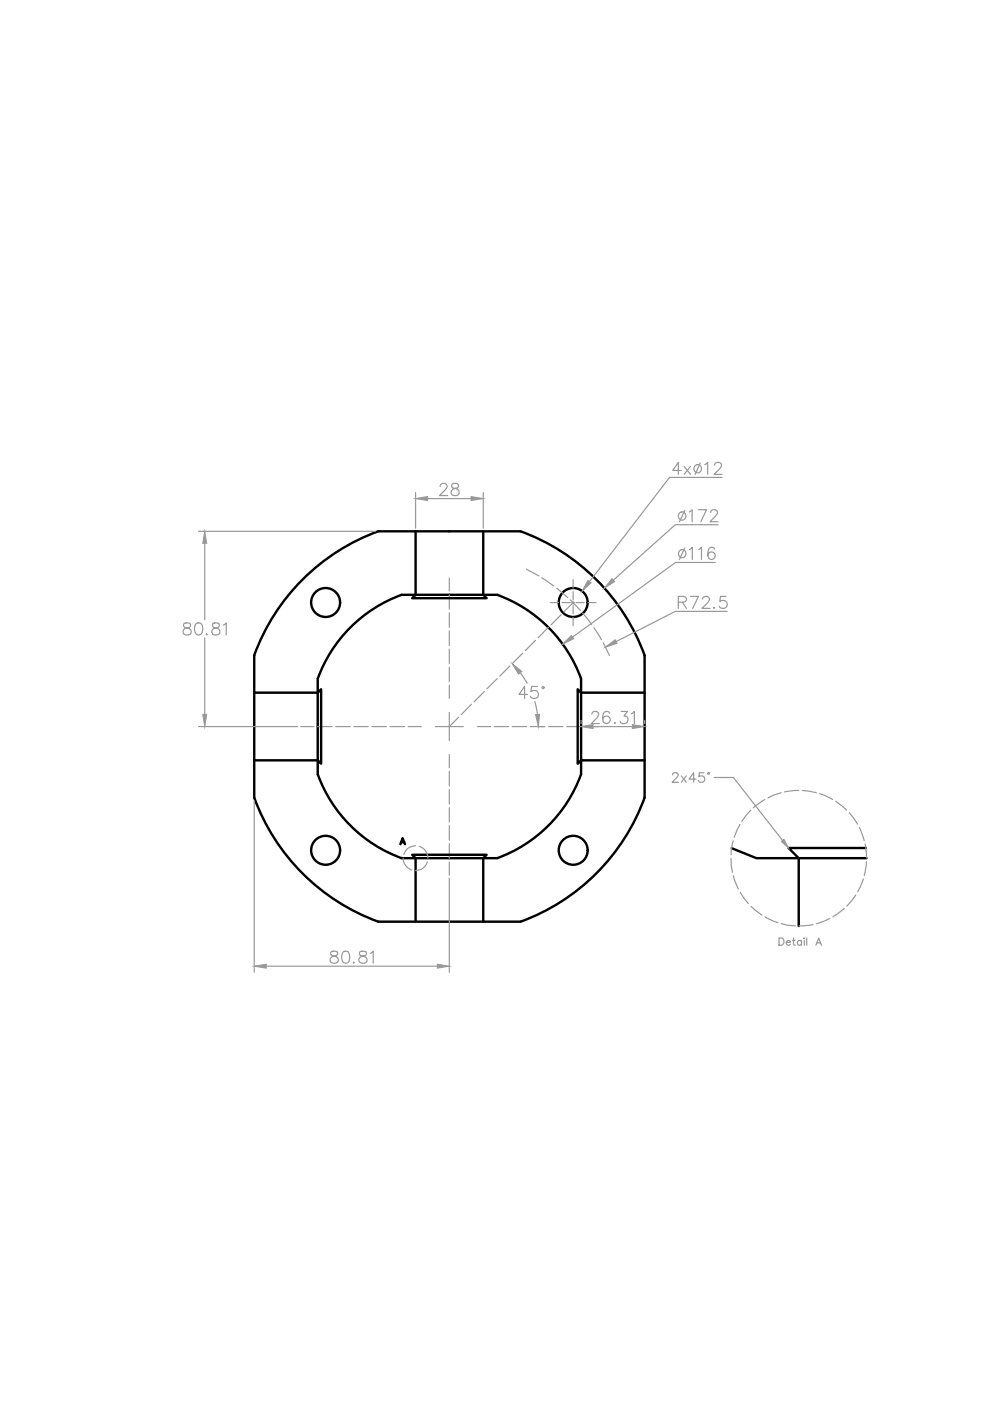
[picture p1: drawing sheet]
<svg xmlns="http://www.w3.org/2000/svg" width="210mm" height="297mm" viewBox="0 0 210 297" stroke-linecap="round" stroke-linejoin="round" font-family="sans-serif">
<!-- layer: 0 -->
<g fill="none" stroke="#000" stroke-width=".51">
<path d="M88.1 112.6v13.5l-.7 .7h15.8l-.7-.7v-13.5M136.7 139v30.1M136.7 139a44 44 0 0 0-26.3-26.4h-30.2a44 44 0 0 0-26.3 26.4v30.1M53.9 146.9h13.5l.7-.8v15.8l-.7-.7h-13.5M67.4 143.9v20.3a29.7 29.7 0 0 0 17.7 17.7M67.4 143.9a29.8 29.8 0 0 1 17.7-17.8h20.3a29.7 29.7 0 0 1 17.8 17.8M123.2 143.9v20.3a29.7 29.7 0 0 1-17.8 17.7M136.7 146.9h-13.5l-.7-.8v15.8l.7-.7h13.5M53.9 169.1a44 44 0 0 0 26.3 26.3h30.1a44 44 0 0 0 26.4-26.3M84.9 179l.5-1.3 .5 1.3M85.1 178.6h.6M155.1 179.8l5.3 2.1h23.3"/>
<path d="M183.6 179.8h-16.4l2.1 2.1v14.4M85.1 181.9h20.3M88.1 195.4v-13.5l-.7-.7h15.8l-.7 .7v13.5"/>
<circle cx="69" cy="127.7" r="3.1"/>
<circle cx="121.5" cy="127.7" r="3.1"/>
<circle cx="69" cy="180.3" r="3.1"/>
<circle cx="121.5" cy="180.3" r="3.1"/>
</g>
<!-- layer: Dim -->
<g fill="none" stroke="#989898" stroke-width=".25">
<path d="M144.5 99.7h-1.9l1.2-1.7v2.6M145 98.9l1.4 1.7M146.4 98.9l-1.4 1.7M148.5 98.2l-1.1 2.4M149.5 98.5l.5-.5v2.6M151.5 98.6l.3-.4a.88 .88 0 0 1 1.1 .1 .89 .89 0 0 1-.3 1.1l-1.2 1.2h1.7M42.1 112.6h37.5M43.4 115.2v16.2M88.1 104.4v7.6M90.6 105.7h9.3M93.3 103.1l.1-.4a.8 .8 0 0 1 1.3 0l.1 .3-.1 .5-1.5 1.6h1.7M95.9 102.6a.51 .51 0 0 0 .2 .9 1.04 1.04 0 0 1 1.2 1.1 .88 .88 0 0 1-.9 .5 .88 .88 0 0 1-.8-.9 1.44 1.44 0 0 1 1.5-.8l.1-.5a.9 .9 0 0 0-1.3-.3z"/>
<path d="M102.5 104.4v7.6M145.2 108.2l-1.1 2.4M145.2 116.2l-1.1 2.4M146.1 108.5l.6-.4v2.5M146.1 116.5l.7-.5v2.6M148.1 108.1h1.7l-1.2 2.5M148.1 116.5l.6-.5v2.6M150.7 108.7a.5 .5 0 0 1 .4-.6h.6a.61 .61 0 0 1 .3 1l-1.4 1.5h1.6M151.5 116.4a.73 .73 0 0 0-1.1-.2 2.13 2.13 0 0 0 0 2.3 .79 .79 0 0 0 1.2-.3 .79 .79 0 0 0-.5-1.1 .79 .79 0 0 0-1 .7M151.7 119.3h-8.5l-21.8 15.8M152.2 111.3h-9l-13.1 11.7M153.1 101.2h-11.1l-17 22.1"/>
<path d="M39 132.2a.54 .54 0 0 0 .3 .9 .93 .93 0 0 1 1 .2 .93 .93 0 0 1 .1 1.1 .97 .97 0 0 1-1.6-.3 .93 .93 0 0 1 1.2-1 .54 .54 0 0 0 .3-.9zM41.6 132.2a.92 .92 0 0 1 1.3 .3 2.04 2.04 0 0 1-.3 2 .82 .82 0 0 1-1.2-.4 2.04 2.04 0 0 1 .2-1.9zM43.4 135.3v16.2M43.8 134.4l-.1 .1 .1 .1 .2-.1M45.1 132.2a.59 .59 0 0 0 .3 .9 .93 .93 0 0 1 1 .2 .93 .93 0 0 1 .1 1.1 .89 .89 0 0 1-1 .2 .89 .89 0 0 1-.6-.8 1.03 1.03 0 0 1 1.2-.7 .54 .54 0 0 0 .3-.9zM47.3 132.5l.7-.4v2.5M95.3 122.6v2.7M95.3 126.1v3.1M95.3 129.9v3.1M95.3 133.8v3.1M95.3 137.6v3.1M110.8 138.5l-2.1 2.1"/>
<path d="M111.6 120.7l2.6 1.4M113.6 135.8l-2.2 2.1M114.9 122.5l2.5 1.7M116.3 133l-2.2 2.2M116.7 127.8h1.7M118 124.7l2.4 2M119 130.3l-2.2 2.2M119.2 127.8h1.7M120.9 127.2l2.2 2.2M121.2 127.8h.6M121.5 127.8l-2 2M121.5 122.9v1.8"/>
<path d="M121.5 125.4v1.8M121.5 127.5v.6M121.5 128.4v1.7M121.5 130.9v1.7M122.1 127.8h1.8M123.5 130l1.9 2.4M124.6 127.8h1.8M125.9 133.1l1.6 2.5M127.9 136.3l1.3 2.7M143.8 127.7l1.5-.1a.58 .58 0 0 0 0-1l-1.5-.2v2.6M144.7 127.7l.9 1.3M146.4 126.4h1.7l-1.2 2.6"/>
<path d="M148.9 127v-.1a.8 .8 0 0 1 .8-.5 .8 .8 0 0 1 .7 .5l-.4 .9-1.2 1.2h1.8M151.4 128.8l-.1 .1 .1 .1 .1-.1M153.9 126.4h-1.1l-.2 1.2a.9 .9 0 0 1 1.4-.1 .9 .9 0 0 1-.2 1.4 .9 .9 0 0 1-1.3-.4M154.2 129.6h-11l-12.5 6.4M42.1 154.1h21M63.8 154.1h2.8M67.3 154.1h3.1M71.2 154.1h3.1M75 154.1h3.1M78.9 154.1h3M82.7 154.1h3.1M86.5 154.1h2.8"/>
<path d="M92.3 154.1h5.9M95.3 141.5v3M95.3 145.3v2.8M95.3 151v6M95.3 160v2.8M97.3 152.1l-2 2M100 149.3l-2.2 2.2M101.2 154.1h2.8M102.7 146.6l-2.2 2.2M104.8 154.1h3M105.4 143.9l-2.2 2.2M108.1 141.2l-2.1 2.1"/>
<path d="M108.6 154.1h3.1M110.3 142.6l1.5 2.3M111.9 147.2h-1.9l1.2-1.7v2.6M112.5 154.1h3M113.4 148.7l.6 2.8M113.9 145.5h-1.2l-.1 1.1a.9 .9 0 0 1 1.3 0 .9 .9 0 0 1-.1 1.4 .9 .9 0 0 1-1.3-.4M116.3 154.1h3.1M120.2 154.1h3M123.2 152.7v.7M124 154.1h10.1M125.5 151.4l.2-.4 .3-.2 .7 .2a.57 .57 0 0 1 .1 .8l-1.4 1.6h1.7M129.3 151.2a.75 .75 0 0 0-1.1-.2 1.93 1.93 0 0 0 0 2.3 .81 .81 0 0 0 1.1-.4 .81 .81 0 0 0-.5-1.1 .81 .81 0 0 0-1 .7"/>
<path d="M130.4 153.2l-.2 .1 .2 .1 .1-.1M131.7 150.8h1.3l-.7 1a.86 .86 0 0 1 .8 1.3 .86 .86 0 0 1-1.5 .1l-.1-.3M133.9 151.3l.6-.5v2.6M136.7 152.7v.7M53.9 169.8v36.3M88.1 179.3l-.4 .1a2.5 2.5 0 0 0-2.1 1.7M88.9 179.5l.3 .1a2.69 2.69 0 0 1 1.5 2.3M95.3 163.5v3.1M95.3 167.4v3M95.3 171.2v3.1M95.3 175v3.1M95.3 178.9v3.1"/>
<path d="M142.6 164.3l.2-.4 .6-.1a.47 .47 0 0 1 .3 .8l-1.2 1.3h1.4M144.5 164.5l1 1.4M145.5 164.5l-1 1.4M147.6 165.2h-1.5l1-1.4v2.1M149.2 163.8h-.9l-.1 .9a.72 .72 0 0 1 1.1 0 .72 .72 0 0 1-.2 1.1 .72 .72 0 0 1-1-.3M151.4 164.8h4.1l10.4 13.4M155.5 178.3l-.5 2.9M156.9 174.8l-1.2 2.7M159.2 171.8l-1.9 2.4M162.2 169.5l-2.5 1.8M165.6 168.1l-2.8 1.1M169.3 167.6l-3 .3"/>
<path d="M170.1 167.6l3 .5M173.8 168.3l2.7 1.2M177.2 169.9l2.3 1.9M180.1 172.3l1.7 2.5M182.2 175.4l1 2.8M183.4 178.9l.3 3M85.5 181.9a2.62 2.62 0 0 0 1.8 2.5M90.6 182.8a2.55 2.55 0 0 1-2.5 1.8M95.3 182.8v2.7M95.3 186.2v19.9M155 182v1.5l.3 1.5M155.5 185.7l.2 .9 .9 1.9"/>
<path d="M156.9 189.1l1.8 2.5M159.2 192.2l2.4 1.8M162.2 194.4l2.7 1.2M165.2 198.9h.5a.82 .82 0 0 1 .5 .7 .82 .82 0 0 1-.5 .8h-.5zM165.7 195.8l1.3 .4 1.6 .1M166.7 199.8h.9v-.1a.47 .47 0 0 0-.7-.1 .47 .47 0 0 0 0 .7 .47 .47 0 0 0 .7-.1M168 199.4h.5M168.2 198.9v1.2l.1 .2 .3 .1M169.9 199.6a.5 .5 0 0 0-.7-.1 .5 .5 0 0 0 0 .8 .5 .5 0 0 0 .7-.1M169.9 199.4v1M170.4 198.9h.2zM170.5 199.4v1"/>
<path d="M171 198.9v1.5M172.4 196l-3 .3M173.2 199.9h.8M175.9 194.7l-2.8 1.1M179 192.6l-2.4 1.8M181.5 189.7l-2 2.4M183.1 186.4l-1.3 2.7M183.7 182.7l-.5 2.9M56.4 204.9h36.3M70.2 201.8a.54 .54 0 0 0 .3 .8 .93 .93 0 0 1 1 .3 .93 .93 0 0 1 .1 1.1 .93 .93 0 0 1-1 .2 .93 .93 0 0 1-.6-.8 1.13 1.13 0 0 1 1.2-.8 .54 .54 0 0 0 .3-.8zM72.8 201.8a.86 .86 0 0 1 1.2 .3 2.19 2.19 0 0 1-.2 2 .84 .84 0 0 1-1.2-.3 2.1 2.1 0 0 1 .2-2zM75 204v.2l.1-.1"/>
<path d="M76.3 201.8a.54 .54 0 0 0 .3 .8 .93 .93 0 0 1 1 .3 .93 .93 0 0 1 .1 1.1 .93 .93 0 0 1-1 .2 .93 .93 0 0 1-.6-.8 1.13 1.13 0 0 1 1.2-.8 .54 .54 0 0 0 .3-.8zM78.5 202.1l.6-.4v2.5M173 200.4l.6-1.5 .6 1.5"/>
<circle cx="147.9" cy="99.3" r=".85"/>
<circle cx="144.6" cy="109.4" r=".85"/>
<circle cx="144.6" cy="117.4" r=".83"/>
<circle cx="115.1" cy="145.8" r=".23"/>
<circle cx="150.2" cy="164" r=".19"/>
</g>
<g fill="#989898" stroke="#989898" stroke-width=".21">
<path d="M129.8 122.7l.5 .6-2.2 1.4z"/>
<path d="M121.1 134.7l.5 .7-2.3 1.2z"/>
<path d="M124.6 123.1l.7 .5-1.9 1.7z"/>
<path d="M113.6 151.5h.8l-.3 2.6z"/>
<path d="M108.6 140.7l2 1.7-.6 .5z"/>
<path d="M128.4 137.2l2-1.6 .4 .8z"/>
<path d="M88.1 105.7l2.5-.4v.8z"/>
<path d="M99.9 105.3l2.6 .4-2.6 .4z"/>
<path d="M43 151.5h.8l-.4 2.6z"/>
<path d="M43.4 112.6l.4 2.6h-.8z"/>
<path d="M92.7 204.4l2.6 .5-2.6 .4z"/>
<path d="M53.9 204.9l2.5-.5v.9z"/>
<path d="M134.1 153.6l2.6 .5-2.6 .4z"/>
<path d="M123.2 154.1l2.5-.5v.9z"/>
<path d="M165.7 178.4l.5-.4 1 1.8z"/>
</g>
</svg>
